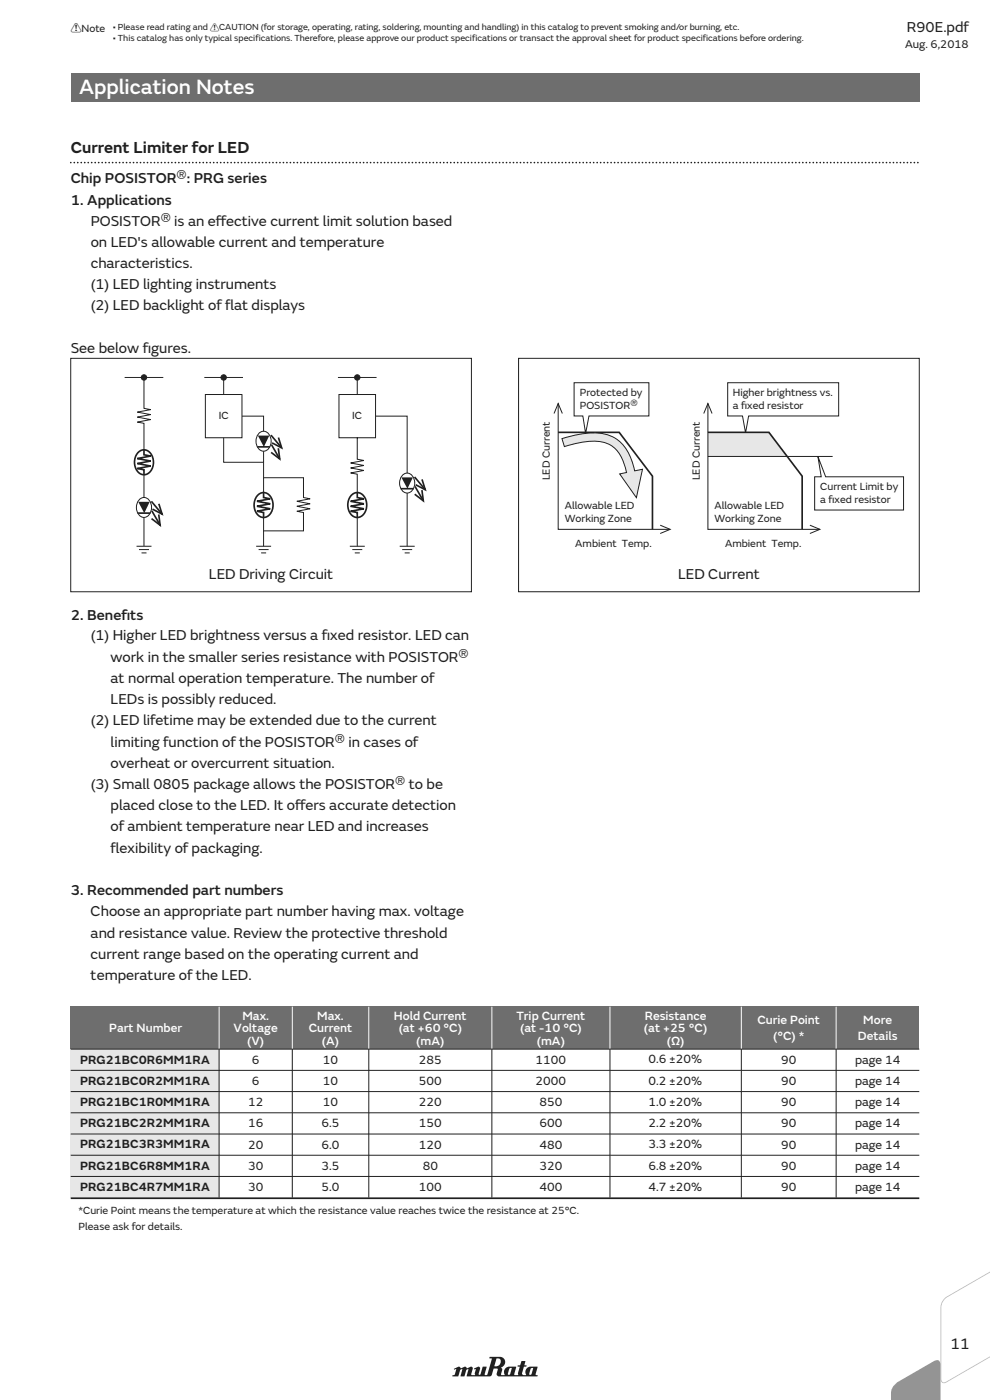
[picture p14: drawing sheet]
<svg xmlns="http://www.w3.org/2000/svg" width="210mm" height="297mm" viewBox="0 0 210 297" stroke-linecap="round" stroke-linejoin="round" font-family="sans-serif">
<defs><g id="words">
<text font-size="4.6" fill="#fff" x="16.8" y="20">Application Notes</text>
<text font-size="3.5" fill="#231f20" x="15" y="32.4">Current Limiter for LED</text>
<text font-size="3.4" fill="#231f20" x="201.6" y="286.1">11</text>
<g font-size="3.2" fill="#231f20">
<text x="192.4" y="6.7">R90E.pdf</text>
<text x="15" y="38.9">Chip POSISTORr: PRG series</text>
<text x="15" y="43.4">1. Applications</text>
<text x="19.2" y="47.8">POSISTORr is an ef</text>
<text x="45.8" y="47.8">fective current limit solution based</text>
<text x="19.2" y="52.3">on LED's allowable current and temperature</text>
<text x="19.2" y="56.8">characteristics.</text>
<text x="19.2" y="61.3">(1) LED lighting instruments</text>
<text x="19.2" y="65.8">(2) LED backlight of f</text>
<text x="47.7" y="65.8">lat displays</text>
<text x="15" y="74.9">See below f</text>
<text x="30.3" y="74.9">igures.</text>
<text x="44.3" y="122.9">LED Driving Circuit</text>
<text x="143.8" y="122.9">LED Current</text>
<text x="15" y="131.4">2. Benef</text>
<text x="25.8" y="131.4">its</text>
<text x="19.2" y="135.9">(1) Higher LED brightness versus a f</text>
<text x="68.3" y="135.9">ixed resistor. LED can</text>
<text x="23.5" y="140.4">work in the smaller series resistance with POSISTORr</text>
<text x="23.5" y="144.9">at normal operation temperature. The number of</text>
<text x="23.5" y="149.4">LEDs is possibly reduced.</text>
<text x="19.2" y="153.9">(2) LED lifetime may be extended due to the current</text>
<text x="23.5" y="158.4">limiting function of the POSISTORr in cases of</text>
<text x="19.2" y="167.4">(3) Small 0805 package allows the POSISTORr to be</text>
<text x="23.5" y="162.9">overheat or overcurrent situation.</text>
<text x="23.5" y="171.9">placed close to the LED. It of</text>
<text x="62.6" y="171.9">fers accurate detection</text>
<text x="23.5" y="176.4">of ambient temperature near LED and increases</text>
<text x="23.5" y="180.9">f</text>
<text x="23.5" y="180.9">lexibility of packaging.</text>
<text x="15" y="189.9">3. Recommended part numbers</text>
<text x="19.2" y="194.4">Choose an appropriate part number having max. voltage</text>
<text x="19.2" y="198.9">and resistance value. Review the protective threshold</text>
<text x="19.2" y="203.4">current range based on the operating current and</text>
<text x="19.2" y="207.9">temperature of the LED.</text>
</g>
<g font-size="2.6" fill="#fff">
<text x="23.2" y="218.9">Part Number</text>
<text x="49.6" y="218.9">Voltage</text>
<text x="51.4" y="216.3">Max.</text>
<text x="52.5" y="221.6">(V)</text>
<text x="65.5" y="218.9">Current</text>
<text x="67.3" y="216.3">Max.</text>
<text x="68.3" y="221.6">(A)</text>
<text x="83.6" y="216.3">Hold Current</text>
<text x="84.6" y="218.9">(at +60 °C)</text>
<text x="88.3" y="221.6">(mA)</text>
<text x="109.6" y="216.3">Trip Current</text>
<text x="110.3" y="218.9">(at -10 °C)</text>
<text x="113.9" y="221.6">(mA)</text>
<text x="136.6" y="218.9">(at +25 °C)</text>
<text x="136.8" y="216.3">Resistance</text>
<text x="141.4" y="221.6">(Ω)</text>
<text x="160.7" y="217.2">Curie Point</text>
<text x="164" y="220.7">(°C) *</text>
<text x="182" y="220.7">Details</text>
<text x="183.1" y="217.2">More</text>
</g>
<g font-size="2.6" fill="#231f20">
<text x="17" y="225.6">PRG21BC0R6MM1RA</text>
<text x="53.4" y="225.6">6</text>
<text x="68.5" y="225.6">10</text>
<text x="88.9" y="225.6">285</text>
<text x="113.6" y="225.6">1100</text>
<text x="137.5" y="225.6">0.6 ±20%</text>
<text x="165.7" y="225.6">90</text>
<text x="181.4" y="225.6">page 14</text>
<text x="17" y="230.1">PRG21BC0R2MM1RA</text>
<text x="53.4" y="230.1">6</text>
<text x="68.5" y="230.1">10</text>
<text x="88.9" y="230.1">500</text>
<text x="113.6" y="230.1">2000</text>
<text x="137.5" y="230.1">0.2 ±20%</text>
<text x="165.7" y="230.1">90</text>
<text x="181.4" y="230.1">page 14</text>
<text x="17" y="234.6">PRG21BC1R0MM1RA</text>
<text x="17" y="239.1">PRG21BC2R2MM1RA</text>
<text x="52.6" y="234.6">12</text>
<text x="52.6" y="239.1">16</text>
<text x="68.2" y="239.1">6.5</text>
<text x="68.5" y="234.6">10</text>
<text x="88.9" y="234.6">220</text>
<text x="88.9" y="239.1">150</text>
<text x="114.4" y="234.6">850</text>
<text x="114.4" y="239.1">600</text>
<text x="137.5" y="234.6">1.0 ±20%</text>
<text x="137.5" y="239.1">2.2 ±20%</text>
<text x="165.7" y="234.6">90</text>
<text x="165.7" y="239.1">90</text>
<text x="181.4" y="234.6">page 14</text>
<text x="181.4" y="239.1">page 14</text>
<text x="17" y="243.6">PRG21BC3R3MM1RA</text>
<text x="52.6" y="243.6">20</text>
<text x="68.2" y="243.6">6.0</text>
<text x="88.9" y="243.6">120</text>
<text x="114.4" y="243.6">480</text>
<text x="137.5" y="243.6">3.3 ±20%</text>
<text x="165.7" y="243.6">90</text>
<text x="181.4" y="243.6">page 14</text>
<text x="17" y="248.1">PRG21BC6R8MM1RA</text>
<text x="52.6" y="248.2">30</text>
<text x="68.2" y="248.2">3.5</text>
<text x="89.7" y="248.2">80</text>
<text x="114.4" y="248.2">320</text>
<text x="137.5" y="248.1">6.8 ±20%</text>
<text x="165.7" y="248.2">90</text>
<text x="181.4" y="248.2">page 14</text>
<text x="17" y="252.6">PRG21BC4R7MM1RA</text>
<text x="52.6" y="252.7">30</text>
<text x="68.2" y="252.7">5.0</text>
<text x="88.9" y="252.7">100</text>
<text x="114.4" y="252.7">400</text>
<text x="137.5" y="252.6">4.7 ±20%</text>
<text x="165.7" y="252.7">90</text>
<text x="181.4" y="252.7">page 14</text>
</g>
<text font-size="2.5" fill="#231f20" x="192" y="10.3">Aug. 6,2018</text>
<g font-size="2.3" fill="#231f20">
<text x="15" y="6.9">!Note</text>
<text x="46.4" y="88.9">IC</text>
<text x="74.7" y="88.9">IC</text>
<text x="123" y="84">Protected by</text>
<text x="123" y="86.8">POSISTORr</text>
<text x="155.4" y="84">Higher brightness vs.</text>
<text x="155.4" y="86.8">a f</text>
<text x="157.2" y="86.8">ixed resistor</text>
<text x="116.7" y="101.9" transform="rotate(-90 116.7 101.9)">LED Current</text>
<text x="148.4" y="101.9" transform="rotate(-90 148.4 101.9)">LED Current</text>
<text x="119.8" y="107.9">Allowable LED</text>
<text x="151.6" y="107.9">Allowable LED</text>
<text x="174" y="103.9">Current Limit by</text>
<text x="174" y="106.6">a f</text>
<text x="175.7" y="106.6">ixed resistor</text>
<text x="119.8" y="110.6">Working Zone</text>
<text x="151.6" y="110.6">Working Zone</text>
<text x="122" y="116">Ambient Temp.</text>
<text x="153.8" y="116">Ambient Temp.</text>
<text x="16.6" y="257.6">*Curie Point means the temperature at which the resistance value reaches twice the resistance at 25°C.</text>
<text x="16.6" y="261">Please ask for details.</text>
</g>
<g font-size="1.9" fill="#231f20">
<text x="23.9" y="6.5">• Please read rating and !CAUTION (for storage, operating, rating, soldering, mounting and handling) in this catalog to prevent smoking and/or burning, etc.</text>
<text x="23.9" y="8.8">• This catalog has only typical specifications. Therefore, please approve our product specifications or transact the approval sheet for product specifications before ordering.</text>
</g>
</g></defs>
<path d="M15 15.5h180v6h-180z" fill="#6d6e70"/>
<path d="M15 222.6h31.5v31.5h-31.5z" fill="#e6e7e8"/>
<path d="M15 213.6h180v9h-180z" fill="#6d6e70"/>
<path d="M46.5 213.6v9M62 213.6v9M78.2 213.6v9M104.3 213.6v9M129.4 213.6v9M157.3 213.6v9M177.4 213.6v9" fill="none" stroke="#fff" stroke-width=".21"/>
<g fill="none" stroke="#231f20" stroke-width=".21">
<path d="M15 222.6h180M15 231.6h180M15 236.1h180M15 227.1h180M46.5 222.6v31.5M62 222.6v31.5M78.2 222.6v31.5M104.3 222.6v31.5M129.4 222.6v31.5M157.3 222.6v31.5M177.4 222.6v31.5M15 240.6h180"/>
<path d="M15 245.1h180M15 249.6h180"/>
</g>
<path d="M15 254.2h180" fill="none" stroke="#231f20" stroke-width=".35"/>
<path d="M15 34.5h180" fill="none" stroke="#231f20" stroke-width=".35" stroke-dasharray="0 .7"/>
<path d="M150.2 91.7h12.9l3.9 5.1h-16.8z" fill="#e6e7e8"/>
<path d="M15 76h85v49.5h-85zM110 76h85v49.5h-85zM30.5 100.7v4.8M30.5 109.8v6.1" fill="none" stroke="#231f20" stroke-width=".21"/>
<path d="M29.3 106.5h2.5l-1.2 2.4z" fill="#231f20"/>
<path d="M29.2 108.9h2.7" fill="none" stroke="#231f20" stroke-width=".35"/>
<path d="M26.4 80.1h8.2z" fill="#fff"/>
<path d="M26.4 80.1h8.2" fill="none" stroke="#231f20" stroke-width=".21"/>
<circle cx="30.5" cy="80.1" r=".57" fill="#231f20"/>
<g fill="none" stroke="#231f20" stroke-width=".21">
<path d="M30.5 80.1v6.5l1.5 .3-2.9 .5 2.9 .6-2.9 .5 2.9 .5-2.9 .5 1.4 .3v5.6M29 115.9h3.1M29.5 116.6h2.1M29.7 105.8a1.51 1.51 0 0 1 2.4 1.3 1.9 1.9 0 0 1-2 2.6 2.39 2.39 0 0 1-.4-3.9zM30 117.3h1.1"/>
<circle cx="30.5" cy="80.1" r=".57"/>
</g>
<path d="M29.3 96a1.79 1.79 0 0 1 3 .9 2.88 2.88 0 0 1-1.3 3.7 2.22 2.22 0 0 1-2.5-2.5 3 3 0 0 1 .8-2.1zM30.5 95.4v1.1l1.5 .2-2.9 .6 2.9 .5-2.9 .5 2.9 .6-2.9 .5 1.4 .3v1M32.1 106.4l2.3 2.7M32.2 108.4l1.8 3M33.7 109.1l.3 2.3-1.9-1.4M33.7 106.9l.7 2.2-2.1-1.1" fill="none" stroke="#231f20" stroke-width=".35"/>
<path d="M43.3 80.1h8.2z" fill="#fff"/>
<path d="M43.3 80.1h8.2" fill="none" stroke="#231f20" stroke-width=".21"/>
<circle cx="47.4" cy="80.1" r=".57" fill="#231f20"/>
<g fill="none" stroke="#231f20" stroke-width=".21">
<path d="M47.4 92.9v5.2h8.5M47.4 80.1v3.6M51.3 88.3h4.6v3.2M55.9 95.7v8.8M55.9 109.8v6.1"/>
<circle cx="47.4" cy="80.1" r=".57"/>
</g>
<path d="M54.7 92.4h2.4l-1.1 2.4z" fill="#231f20"/>
<path d="M54.6 94.8h2.7M57.5 92.3l2.2 2.7M57.6 94.3l1.7 3.1M59 95.1l.3 2.3-1.8-1.4M59.1 92.8l.6 2.2-2-1M54.7 105.1a1.79 1.79 0 0 1 3 .9 2.88 2.88 0 0 1-1.3 3.7 2.22 2.22 0 0 1-2.5-2.6 3 3 0 0 1 .8-2zM55.9 104.5v1.1l1.4 .2-2.8 .5 2.8 .6-2.8 .5 2.8 .5-2.8 .6 1.4 .2v1.1" fill="none" stroke="#231f20" stroke-width=".35"/>
<path d="M43.6 83.7h7.7v9.2h-7.7zM55.1 91.8a1.51 1.51 0 0 1 2.4 1.2 1.9 1.9 0 0 1-2 2.6 2.39 2.39 0 0 1-.4-3.8zM54.3 115.9h3.2M54.9 116.6h2.1M55.4 117.3h1M55.9 101.3h8.5v4.3l1.4 .2-2.8 .5 2.8 .6-2.8 .5 2.8 .5-2.8 .6 1.4 .2v3.9h-8.5" fill="none" stroke="#231f20" stroke-width=".21"/>
<path d="M71.7 80.1h8.2z" fill="#fff"/>
<path d="M71.7 80.1h8.2" fill="none" stroke="#231f20" stroke-width=".21"/>
<circle cx="75.8" cy="80.1" r=".57" fill="#231f20"/>
<g fill="none" stroke="#231f20" stroke-width=".21">
<path d="M75.8 80.1v3.6M79.7 88.3h6.7v12.1M75.8 109.8v6.1"/>
<circle cx="75.8" cy="80.1" r=".57"/>
</g>
<path d="M85.1 101.3h2.5l-1.2 2.4z" fill="#231f20"/>
<path d="M118.4 91.7h12.9l7.1 9.3v11.3M150.2 91.7h12.9l7.1 9.3v11.3M74.5 105.1a1.79 1.79 0 0 1 3.1 .9 2.88 2.88 0 0 1-1.4 3.7 2.22 2.22 0 0 1-2.4-2.6 3 3 0 0 1 .7-2zM75.8 104.5v1.1l1.4 .2-2.8 .5 2.8 .6-2.8 .5 2.8 .5-2.8 .6 1.4 .2v1.1M85 103.7h2.7M87.9 101.2l2.3 2.7M88 103.2l1.8 3M89.5 104l.3 2.2-1.8-1.4M89.5 101.7l.7 2.2-2-1.1" fill="none" stroke="#231f20" stroke-width=".35"/>
<g fill="none" stroke="#231f20" stroke-width=".21">
<path d="M71.9 83.7h7.8v9.2h-7.8zM75.8 92.9v4.5l1.4 .3-2.8 .5 2.8 .5-2.8 .6 2.8 .5-2.8 .5 1.4 .3v3.9M117.5 87.7l.9-2.1 .9 2.1M118.4 85.6v26.7h23.8M149.3 87.7l.9-2.1 .8 2.1M150.2 85.6v26.7h23.7M150.2 96.8h26.4M74.2 115.9h3.2M74.7 116.6h2.1M75.3 117.3h1M84.8 115.9h3.2M85.3 116.6h2.1"/>
<path d="M85.6 100.7a1.51 1.51 0 0 1 2.3 1.2 1.9 1.9 0 0 1-2 2.6 2.39 2.39 0 0 1-.3-3.8zM85.8 117.3h1.1M86.4 104.6v11.3M140 111.4l2.2 .9-2.2 .9M171.8 111.4l2.1 .9-2.1 .9"/>
</g>
<path d="M119.2 93.1a17.3 17.3 0 0 1 9.7-.8 8.5 8.5 0 0 1 5.5 6.5l.2 1.1 1.7-.3-1.3 6-3.6-5.1 1.5-.3a7.9 7.9 0 0 0-4-6.1 12.5 12.5 0 0 0-7.8 .3l-1.4 .3z" fill="#e6e7e8"/>
<path d="M119.2 93.1a17.3 17.3 0 0 1 9.7-.8 8.5 8.5 0 0 1 5.5 6.5l.2 1.1 1.7-.3-1.3 6-3.6-5.1 1.5-.3a7.9 7.9 0 0 0-4-6.1 12.5 12.5 0 0 0-7.8 .3l-1.4 .3zM121.8 81.2h15.8v7h-12.7l-.7 3.8-.6-3.8h-1.8zM154.4 81.2h23.5v7h-19.1l-.7 3.6-.6-3.6h-3.1zM173.5 96.8l1.6 4.3h16.6v7.1h-18.9v-7.1h1.4z" fill="none" stroke="#231f20" stroke-width=".21"/>
<path d="M96.3 290.4l.1 .2 .3-.2a1.12 1.12 0 0 1-.5 1.3h-.2v.3h1.2l.4-1.4 .4-.2-.2 1.6h.7l.4-1.4 .4-.2-.2 1.6h5l.2-.3 .5-1.4 .8 .1-.3 1a.5 .5 0 0 0 .5 .6h8.2v-.3l-.4-.1 .4-1.7h-1.4a1.22 1.22 0 0 0-1 1.8h-.7l-.2-.3 .4-1.5 .6-.1v-.1l-.5-.1 .2-.8-.8-.1-.3 .9-.5 .1v.2l.4 .1a2.03 2.03 0 0 0-.3 1.6l-.7 .1-.1-.1 .3-1.7a3.3 3.3 0 0 0-2 .2 1.35 1.35 0 0 0-.4 1.6h-.7l.2-1.2-.2-.4a1.18 1.18 0 0 0 .8-1.4 1.18 1.18 0 0 0-1.4-.9l-1.8 .1-.1 .3 .5 .1-.9 3.2-.2 .2-.4-.1 .4-1.7h-.8l-.5 1.6-.2 .2-.2-.2 .4-1.2-.4-.4-1 .4 .1 .2h.3l-.2 1.2h-.6l-.2-.1 .4-1.3-.2-.3-.2-.1-.8 .4-.3-.3-.2-.1-.8 .4-.5-.4zM105.3 288.2a.71 .71 0 0 1 .9 .3 .71 .71 0 0 1-.2 .9l-.3 .4h-.8zM108.1 290.3h.5l-.4 1.2-.3 .2-.2-.2zM112.6 290.3h.5l-.3 1.2-.4 .2-.2-.2z" fill="#231f20"/>
<path d="M200.4 275.3l9.7-7.3v.2l-9.2 7a2.68 2.68 0 0 0-1.2 2.1v15.2a.61 .61 0 0 0 .3 .7 .61 .61 0 0 0 .7-.1l9.4-7.1v.2l-9.3 7.1-.4 .1a.74 .74 0 0 1-.9-.9v-15.2l.2-.8z" fill="#bbbdc0"/>
<path d="M189.7 293.8l.8-.7 8.1-4.5a.76 .76 0 0 1 .9 .8v7.6h-10.5a3.5 3.5 0 0 1 .7-3.2z" fill="#939598"/>
<use href="#words"/>
</svg>
